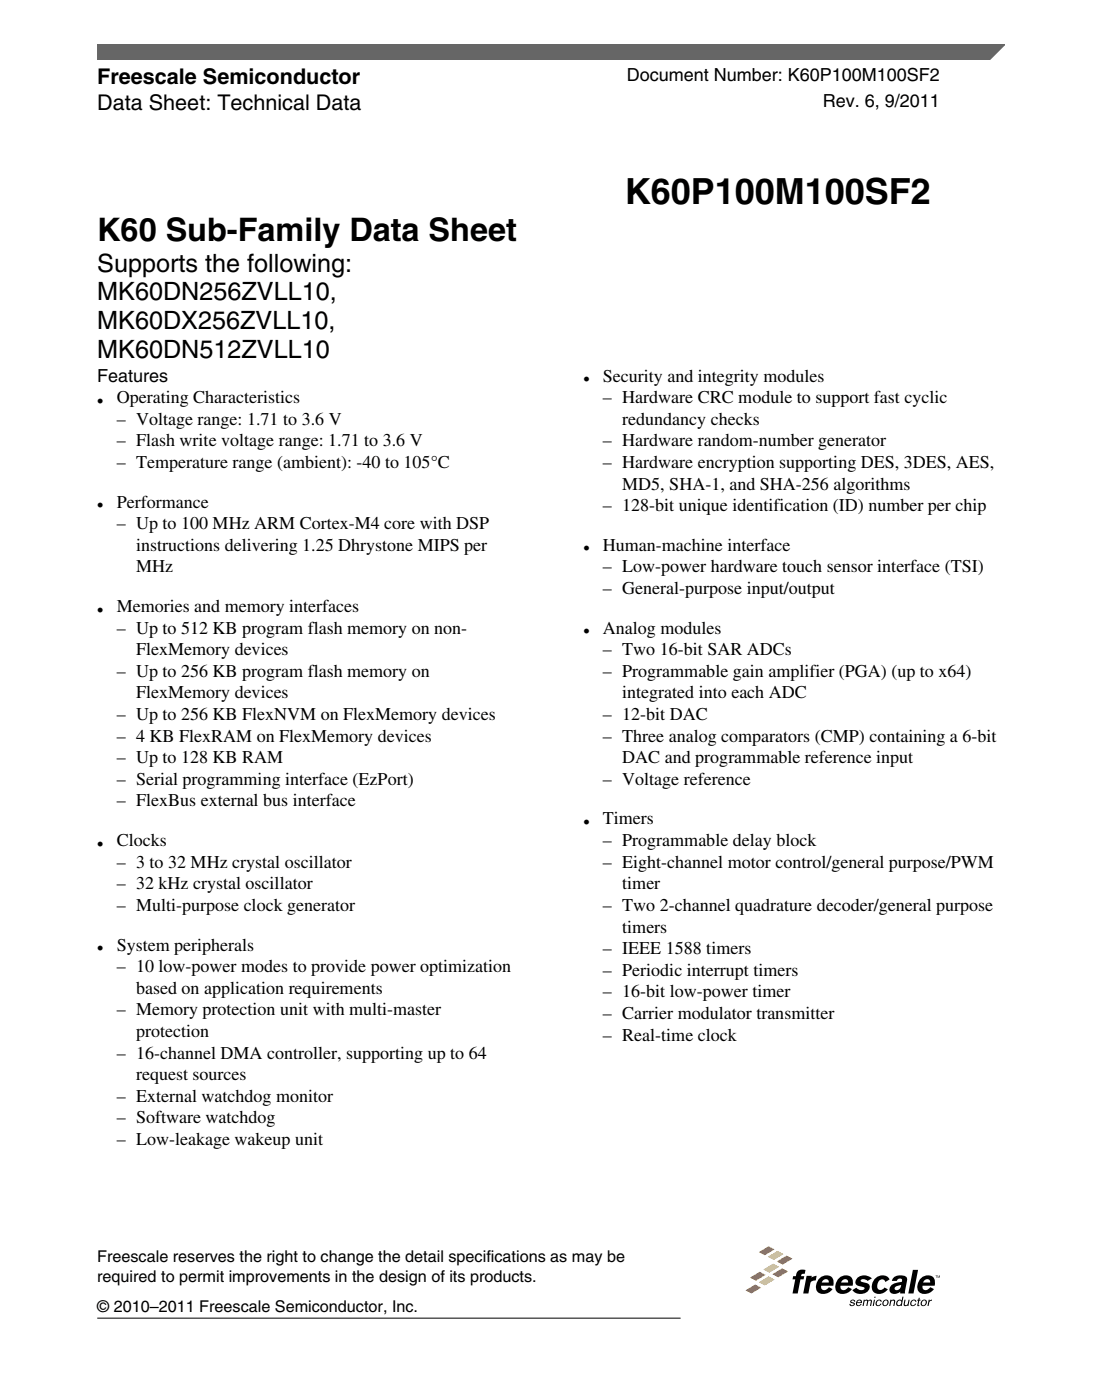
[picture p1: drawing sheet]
<svg xmlns="http://www.w3.org/2000/svg" width="216mm" height="274mm" viewBox="0 0 216 274" stroke-linecap="round" stroke-linejoin="round" font-family="sans-serif">
<defs><g id="words">
<text font-size="7.1" x="122.4" y="40">K60P100M100SF2</text>
<text font-size="6.3" x="19.1" y="47.2">K60 Sub-Family Data Sheet</text>
<g font-size="4.9">
<text x="19" y="53.2">Supports the following:</text>
<text x="19" y="58.9">MK60DN256ZVLL10,</text>
<text x="19" y="64.5">MK60DX256ZVLL10,</text>
<text x="19" y="70.1">MK60DN512ZVLL10</text>
</g>
<g font-size="4.2">
<text x="19" y="16.5">Freescale Semiconductor</text>
<text x="19.1" y="21.6">Data Sheet: Technical Data</text>
</g>
<g font-size="3.5">
<text x="122.8" y="15.9">Document Number: K60P100M100SF2</text>
<text x="161.2" y="21">Rev. 6, 9/2011</text>
<text x="19.1" y="74.8">Features</text>
<text x="114.3" y="75.5">•</text>
<text x="118.1" y="74.8">Security and integrity modules</text>
<text x="19.1" y="79.7">•</text>
<text x="22.9" y="79">Operating Characteristics</text>
<text x="22.9" y="83.2">– Voltage range: 1.71 to 3.6 V</text>
<text x="118.1" y="79">– Hardware CRC module to support fast cyclic</text>
<text x="121.9" y="83.2">redundancy checks</text>
<text x="22.9" y="87.5">– Flash write voltage range: 1.71 to 3.6 V</text>
<text x="118.1" y="87.5">– Hardware random-number generator</text>
<text x="22.9" y="91.7">– Temperature range (ambient): -40 to 105°C</text>
<text x="118.1" y="91.7">– Hardware encryption supporting DES, 3DES, AES,</text>
<text x="121.9" y="95.9">MD5, SHA-1, and SHA-256 algorithms</text>
<text x="19.1" y="100.2">•</text>
<text x="22.9" y="99.5">Performance</text>
<text x="118.1" y="100.2">– 128-bit unique identification (ID) number per chip</text>
<text x="22.9" y="103.7">– Up to 100 MHz ARM Cortex-M4 core with DSP</text>
<text x="26.7" y="107.9">instructions delivering 1.25 Dhrystone MIPS per</text>
<text x="118.1" y="107.9">Human-machine interface</text>
<text x="26.7" y="112.2">MHz</text>
<text x="114.3" y="108.6">•</text>
<text x="118.1" y="112.2">– Low-power hardware touch sensor interface (TSI)</text>
<text x="22.9" y="119.9">Memories and memory interfaces</text>
<text x="118.1" y="116.4">– General-purpose input/output</text>
<text x="19.1" y="120.6">•</text>
<text x="22.9" y="124.2">– Up to 512 KB program flash memory on non-</text>
<text x="114.3" y="124.9">•</text>
<text x="118.1" y="124.2">Analog modules</text>
<text x="26.7" y="128.4">FlexMemory devices</text>
<text x="118.1" y="128.4">– Two 16-bit SAR ADCs</text>
<text x="22.9" y="132.6">– Up to 256 KB program flash memory on</text>
<text x="26.7" y="136.9">FlexMemory devices</text>
<text x="118.1" y="132.6">– Programmable gain amplifier (PGA) (up to x64)</text>
<text x="121.9" y="136.9">integrated into each ADC</text>
<text x="22.9" y="141.1">– Up to 256 KB FlexNVM on FlexMemory devices</text>
<text x="118.1" y="141.1">– 12-bit DAC</text>
<text x="22.9" y="145.3">– 4 KB FlexRAM on FlexMemory devices</text>
<text x="22.9" y="149.6">– Up to 128 KB RAM</text>
<text x="118.1" y="145.3">– Three analog comparators (CMP) containing a 6-bit</text>
<text x="121.9" y="149.6">DAC and programmable reference input</text>
<text x="22.9" y="153.8">– Serial programming interface (EzPort)</text>
<text x="118.1" y="153.8">– Voltage reference</text>
<text x="22.9" y="158">– FlexBus external bus interface</text>
<text x="118.1" y="161.6">Timers</text>
<text x="19.1" y="166.5">•</text>
<text x="22.9" y="165.8">Clocks</text>
<text x="114.3" y="162.3">•</text>
<text x="118.1" y="165.8">– Programmable delay block</text>
<text x="22.9" y="170">– 3 to 32 MHz crystal oscillator</text>
<text x="118.1" y="170">– Eight-channel motor control/general purpose/PWM</text>
<text x="22.9" y="174.3">– 32 kHz crystal oscillator</text>
<text x="22.9" y="178.5">– Multi-purpose clock generator</text>
<text x="118.1" y="178.5">– Two 2-channel quadrature decoder/general purpose</text>
<text x="121.9" y="174.3">timer</text>
<text x="121.9" y="182.7">timers</text>
<text x="19.1" y="187">•</text>
<text x="22.9" y="186.2">System peripherals</text>
<text x="22.9" y="190.5">– 10 low-power modes to provide power optimization</text>
<text x="118.1" y="187">– IEEE 1588 timers</text>
<text x="118.1" y="191.2">– Periodic interrupt timers</text>
<text x="26.7" y="194.7">based on application requirements</text>
<text x="118.1" y="195.4">– 16-bit low-power timer</text>
<text x="22.9" y="198.9">– Memory protection unit with multi-master</text>
<text x="26.7" y="203.2">protection</text>
<text x="118.1" y="199.7">– Carrier modulator transmitter</text>
<text x="118.1" y="203.9">– Real-time clock</text>
<text x="22.9" y="207.4">– 16-channel DMA controller, supporting up to 64</text>
<text x="22.9" y="215.9">– External watchdog monitor</text>
<text x="26.7" y="211.6">request sources</text>
<text x="22.9" y="220.1">– Software watchdog</text>
<text x="22.9" y="224.3">– Low-leakage wakeup unit</text>
</g>
<g font-size="3.2">
<text x="19" y="247.3">Freescale reserves the right to change the detail specifications as may be</text>
<text x="19" y="251.2">required to permit improvements in the design of its products.</text>
<text x="19" y="257.1">© 2010–2011 Freescale Semiconductor, Inc.</text>
</g>
</g></defs>
<path d="M19 8.7h177.8l-5.6 3.1h-172.2z" fill="#666"/>
<path d="M19 11.8v-3.1h177.8l-3 3.1" fill="none" stroke="#666" stroke-width=".28"/>
<path d="M19.1 258.3h114.2" fill="none" stroke="#000" stroke-width=".2"/>
<g fill="#000">
<path d="M166.7 254.8a.51 .51 0 0 1 .8 .2l-.2 .1v-.2a.32 .32 0 0 0-.5 .1l.6 .3 .1 .3a.55 .55 0 0 1-.6 .3 .55 .55 0 0 1-.5-.4h.3v.1l.2 .2 .4-.2-.7-.4zM169.2 254.7h.2v.1l.5-.1 .2 .2 .3-.2h.3l.1 .4-.1 .8h-.3l.2-.8-.2-.3-.3 .3-.2 .8h-.2l.2-.8-.2-.3-.3 .3-.2 .8h-.2zM171.8 254.8a.56 .56 0 0 1 1 .3h-.3v-.2a.47 .47 0 0 0-.7 .2 .47 .47 0 0 0 .3 .7l.4-.4 .2 .1a.61 .61 0 0 1-1 .4 .61 .61 0 0 1 .1-1.1zM174.4 254.7h.3l-.1 .1 .4-.2 .4 .2-.2 1.1h-.2l.2-1-.2-.1-.4 .2-.2 .9h-.2zM177.2 254.7h.2l-.1 .9 .2 .1 .3-.1 .2-.9h.2l-.2 1.2h-.2v-.2l-.4 .2-.3-.2zM178.6 254.8a.56 .56 0 0 1 .9 .3h-.2v-.2a.47 .47 0 0 0-.7 .2 .47 .47 0 0 0 .2 .7l.5-.4 .2 .1a.61 .61 0 0 1-1 .4 .61 .61 0 0 1 .1-1.1zM180 254.3h.2l-.1 .4h.3l-.1 .2h-.2l-.2 .8h.2v.2h-.2l-.2-.1 .2-.9h-.2v-.2h.2zM181.9 254.7h.3l-.1 .2 .5-.2v.2l-.5 .2-.2 .8h-.2zM183.3 249.9h.3l-.1 .1v.4l-.1-.4zM183.7 249.9l.2 .4 .3-.4v.5l-.1-.4-.2 .4-.2-.4v.4z"/>
<path d="M167.9 254.8a.53 .53 0 0 1 .7-.1 .53 .53 0 0 1 .2 .6h-.9v.3a.36 .36 0 0 0 .4 .2 .36 .36 0 0 0 .3-.3h.2a.61 .61 0 0 1-1 .3 .61 .61 0 0 1 .1-1zM168 255v.2h.7l-.1-.2a.34 .34 0 0 0-.6 0z"/>
<path d="M171.2 254.7h.2l-.2 1.2h-.2zM171.3 254.1h.2v.2h-.2z"/>
<path d="M173.1 254.8a.59 .59 0 0 1 .9 .1 .59 .59 0 0 1-.2 .8 .59 .59 0 0 1-.9 0 .59 .59 0 0 1 .2-.9zM173.3 254.9l-.1 .2a.42 .42 0 0 0 .2 .7 .51 .51 0 0 0 .4-.4 .51 .51 0 0 0-.2-.6z"/>
<path d="M175.8 254.8a.56 .56 0 0 1 .9 0l.1-.7h.2l-.3 1.8h-.3l.1-.1a.54 .54 0 0 1-.8 0 .54 .54 0 0 1 0-.8zM176 254.9a.48 .48 0 0 0-.2 .4 .48 .48 0 0 0 .3 .5 .48 .48 0 0 0 .5-.4 .48 .48 0 0 0-.3-.6z"/>
<path d="M180.6 254.8a.59 .59 0 0 1 .9 .1 .59 .59 0 0 1-.2 .8 .59 .59 0 0 1-.9 0 .59 .59 0 0 1 .2-.9zM180.8 254.9l-.1 .2a.42 .42 0 0 0 .2 .7 .51 .51 0 0 0 .4-.4 .51 .51 0 0 0-.2-.6z"/>
</g>
<path d="M148.7 245.3l1.9-1.1 1.2 .6-2 1.2z" fill="#f26522"/>
<path d="M150.4 246.3l1.9-1.2 1.2 .6-1.9 1.2z" fill="#ffc20e"/>
<path d="M152.2 247.2l1.9-1.2 1.2 .6-1.9 1.2z" fill="#f26522"/>
<path d="M149.6 248.8l1.9-1.2 1.1 .6-1.9 1.2z" fill="#ffc20e"/>
<g fill="#f26522">
<path d="M151.3 249.7l1.9-1.2 1.2 .6-1.9 1.2z"/>
<path d="M146.9 250.3l1.9-1.1 1.2 .6-1.9 1.2z"/>
</g>
<path d="M148.7 251.3l1.9-1.2 1.2 .6-1.9 1.2z" fill="#ffc20e"/>
<path d="M146.1 252.8l1.9-1.1 1.1 .6-1.9 1.1z" fill="#f26522"/>
<g fill="#000">
<path d="M156.4 249l.8-.2h.6l-.1 .8h-.3a.39 .39 0 0 0-.5 .5h.7l-.2 .6h-.6l-.5 2.7h-1l.5-2.7h-.5l.1-.6h.5l.2-.6zM158 250h1v.3l1-.3-.2 .9h-.1a.82 .82 0 0 0-.9 .5l-.4 2h-1zM168.1 250.3a2.18 2.18 0 0 1 2.7 .2l-.8 .5-.7-.3a.58 .58 0 0 0-.7 .2 1.28 1.28 0 0 0 1.2 .5l.3 .2a1.25 1.25 0 0 1-1.1 1.9h-.8a1.73 1.73 0 0 1-1.2-.7l.8-.5 .7 .5a.75 .75 0 0 0 .9-.4l-.1-.2-.4-.1a1.11 1.11 0 0 1-1.3-1zM171.6 250.4a1.7 1.7 0 0 1 2.7 .3l-.9 .5-.1-.3a.89 .89 0 0 0-1-.1 .89 .89 0 0 0-.4 .9 .75 .75 0 0 0 .4 1 .75 .75 0 0 0 1-.4l.6 .3a1.94 1.94 0 0 1-2.8 .5 2.17 2.17 0 0 1 .5-2.7zM178.9 248.8h1l-.9 4.6h-1z"/>
<path d="M160.6 250.4a2.05 2.05 0 0 0-.2 2.9 2.15 2.15 0 0 0 2.7-.7l-.7-.4-.2 .3a.7 .7 0 0 1-.9 .2 .7 .7 0 0 1-.4-.8h2.4a1.48 1.48 0 0 0-.5-1.8 1.48 1.48 0 0 0-1.8 0zM161.3 250.8a.6 .6 0 0 1 .7-.1 .6 .6 0 0 1 .4 .6h-1.4z"/>
<path d="M164.4 250.4a2.05 2.05 0 0 0-.2 2.9 2.15 2.15 0 0 0 2.7-.7l-.7-.4-.3 .3a.7 .7 0 0 1-.8 .2 .7 .7 0 0 1-.4-.8h2.3a1.48 1.48 0 0 0-.4-1.8 1.48 1.48 0 0 0-1.8 0zM165.1 250.8a.6 .6 0 0 1 .7-.1 .6 .6 0 0 1 .4 .6h-1.4z"/>
<path d="M174.9 250.5a2.12 2.12 0 0 1 2.7-.3l.1 .7-.4 2.5h-.9v-.3a1.47 1.47 0 0 1-2 .1 1.35 1.35 0 0 1 1.3-1.9l1-.1v-.5a.61 .61 0 0 0-1 .3h-1zM175.4 252.2l-.1 .4a.83 .83 0 0 0 .9 0 .83 .83 0 0 0 .4-.8z"/>
<path d="M180.5 250.4a2.05 2.05 0 0 0-.3 2.9 2.15 2.15 0 0 0 2.8-.7l-.7-.4-.3 .3a.7 .7 0 0 1-.9 .2 .7 .7 0 0 1-.4-.8h2.4a1.48 1.48 0 0 0-.4-1.8 1.48 1.48 0 0 0-1.8 0zM181.2 250.8a.6 .6 0 0 1 .7-.1 .6 .6 0 0 1 .3 .6h-1.3z"/>
</g>
<use href="#words"/>
</svg>
